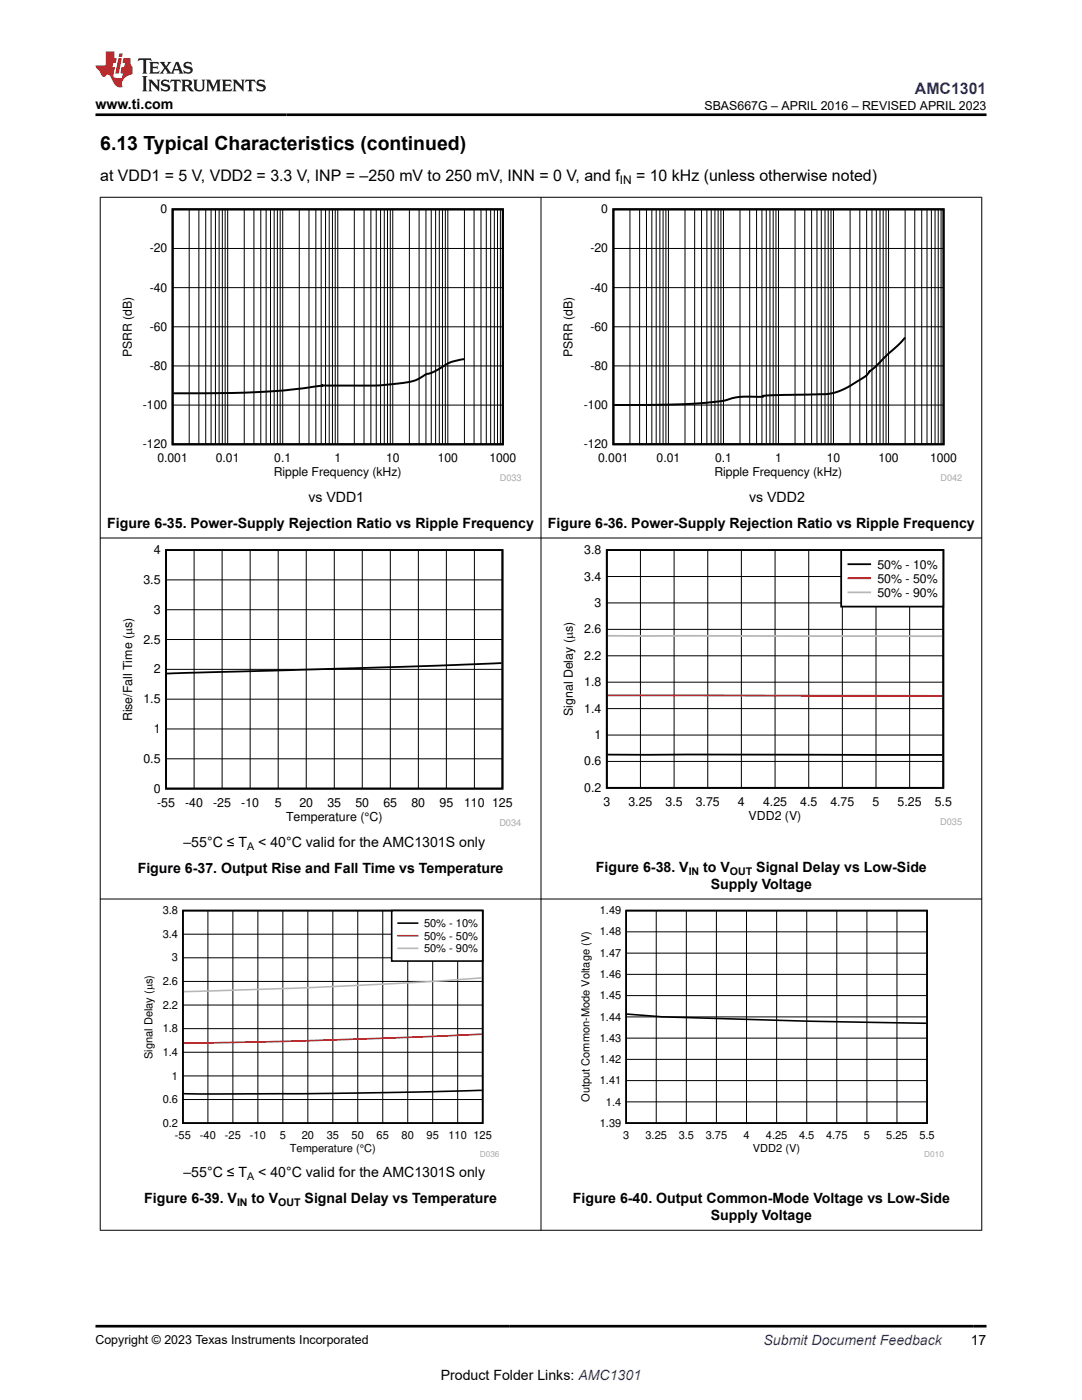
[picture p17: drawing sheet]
<svg xmlns="http://www.w3.org/2000/svg" width="216mm" height="279mm" viewBox="0 0 216 279" stroke-linecap="round" stroke-linejoin="round" font-family="sans-serif">
<defs><g id="words">
<text font-size="3.9" x="20" y="29.9">6.13 Typical Characteristics (continued)</text>
<text font-size="3.2" fill="#00f" x="182.6" y="18.7">AMC1301</text>
<g font-size="3.2">
<text x="20" y="36.1">at VDD1 = 5 V, VDD2 = 3.3 V, INP = –250 mV to 250 mV, INN = 0 V, and f</text>
<text x="126.9" y="36.1">= 10 kHz (unless otherwise noted)</text>
</g>
<g font-size="2.8">
<text x="19" y="21.8">www.ti.com</text>
<text x="61.5" y="100.1">vs VDD1</text>
<text x="149.5" y="100.1">vs VDD2</text>
<text x="21.4" y="105.4">Figure 6-35. Power-Supply Rejection Ratio vs Ripple Frequency</text>
<text x="109.3" y="105.4">Figure 6-36. Power-Supply Rejection Ratio vs Ripple Frequency</text>
<text x="36.6" y="169">–55°C ≤ T</text>
<text x="51.5" y="169">&lt; 40°C valid for the AMC1301S only</text>
<text x="27.5" y="174.2">Figure 6-37. Output Rise and Fall Time vs Temperature</text>
<text x="118.9" y="174">Figure 6-38. V</text>
<text x="140.3" y="174">to V</text>
<text x="141.8" y="177.4">Supply Voltage</text>
<text x="150.9" y="174">Signal Delay vs Low-Side</text>
<text x="36.6" y="234.9">–55°C ≤ T</text>
<text x="51.5" y="234.9">&lt; 40°C valid for the AMC1301S only</text>
<text x="28.8" y="240.1">Figure 6-39. V</text>
<text x="50.2" y="240.1">to V</text>
<text x="60.8" y="240.1">Signal Delay vs Temperature</text>
<text x="114.3" y="240.1">Figure 6-40. Output Common-Mode Voltage vs Low-Side</text>
<text x="141.8" y="243.5">Supply Voltage</text>
<text x="193.7" y="268.5">17</text>
<text x="87.9" y="275.3">Product Folder Links: AMC1301</text>
</g>
<text font-size="2.8" fill="#00f" x="152.4" y="268.5">Submit Document Feedback</text>
<g font-size="2.5">
<text x="140.6" y="21.9">SBAS667G – APRIL 2016 – REVISED APRIL 2023</text>
<text x="30.7" y="110.6">4</text>
<text x="116.6" y="110.6">3.8</text>
<text x="175.1" y="113.5">50% - 10%</text>
<text x="28.6" y="116.5">3.5</text>
<text x="116.6" y="115.9">3.4</text>
<text x="175.1" y="116.3">50% - 50%</text>
<text x="175.1" y="119.1">50% - 90%</text>
<text x="30.7" y="122.5">3</text>
<text x="118.6" y="121.1">3</text>
<text x="28.6" y="128.4">2.5</text>
<text x="116.6" y="131.7">2.2</text>
<text x="116.6" y="126.4">2.6</text>
<text x="30.7" y="134.4">2</text>
<text x="116.6" y="136.9">1.8</text>
<text x="26.3" y="144" transform="rotate(-90 26.3 144)">Rise/Fall Time (Ps)</text>
<text x="28.6" y="140.3">1.5</text>
<text x="114.3" y="142.9" transform="rotate(-90 114.3 142.9)">Signal Delay (Ps)</text>
<text x="116.6" y="142.2">1.4</text>
<text x="30.7" y="146.3">1</text>
<text x="118.6" y="147.5">1</text>
<text x="28.6" y="152.2">0.5</text>
<text x="116.6" y="152.8">0.6</text>
<text x="30.7" y="158.2">0</text>
<text x="31.3" y="161">-55</text>
<text x="36.9" y="161">-40</text>
<text x="42.5" y="161">-25</text>
<text x="48.1" y="161">-10</text>
<text x="54.8" y="161">5</text>
<text x="59.7" y="161">20</text>
<text x="65.3" y="161">35</text>
<text x="70.9" y="161">50</text>
<text x="76.5" y="161">65</text>
<text x="82.1" y="161">80</text>
<text x="87.7" y="161">95</text>
<text x="92.6" y="161">110 125</text>
<text x="116.6" y="158">0.2</text>
<text x="120.4" y="160.8">3</text>
<text x="125.4" y="160.8">3.25</text>
<text x="132.8" y="160.8">3.5</text>
<text x="138.8" y="160.8">3.75</text>
<text x="147.3" y="160.8">4</text>
<text x="152.3" y="160.8">4.25</text>
<text x="159.7" y="160.8">4.5</text>
<text x="165.7" y="160.8">4.75</text>
<text x="174.1" y="160.8">5</text>
<text x="179.1" y="160.8">5.25</text>
<text x="186.5" y="160.8">5.5</text>
<text x="57.1" y="163.8">Temperature (°C)</text>
<text x="149.4" y="163.7">VDD2 (V)</text>
<text x="19" y="268.2">Copyright © 2023 Texas Instruments Incorporated</text>
</g>
<g font-size="2.4">
<text x="123.7" y="36.7">IN</text>
<text x="32" y="42.6">0</text>
<text x="120" y="42.6">0</text>
<text x="29.9" y="50.4">-20</text>
<text x="117.8" y="50.4">-20</text>
<text x="29.9" y="58.2">-40</text>
<text x="117.8" y="58.2">-40</text>
<text x="26.3" y="71.2" transform="rotate(-90 26.3 71.2)">PSRR (dB)</text>
<text x="29.9" y="66">-60</text>
<text x="114.3" y="71.2" transform="rotate(-90 114.3 71.2)">PSRR (dB)</text>
<text x="117.8" y="66">-60</text>
<text x="29.9" y="73.8">-80</text>
<text x="117.8" y="73.8">-80</text>
<text x="28.5" y="81.6">-100</text>
<text x="116.5" y="81.6">-100</text>
<text x="28.5" y="89.5">-120</text>
<text x="116.5" y="89.5">-120</text>
<text x="31.4" y="92.2">0.001</text>
<text x="43.1" y="92.2">0.01</text>
<text x="54.6" y="95">Ripple Frequency (kHz)</text>
<text x="54.7" y="92.2">0.1</text>
<text x="66.7" y="92.2">1</text>
<text x="77" y="92.2">10</text>
<text x="87.3" y="92.2">100</text>
<text x="97.7" y="92.2">1000</text>
<text x="119.4" y="92.2">0.001</text>
<text x="131" y="92.2">0.01</text>
<text x="142.6" y="95">Ripple Frequency (kHz)</text>
<text x="142.7" y="92.2">0.1</text>
<text x="154.7" y="92.2">1</text>
<text x="165" y="92.2">10</text>
<text x="175.3" y="92.2">100</text>
<text x="185.6" y="92.2">1000</text>
</g>
<g font-size="2.2">
<text x="32.5" y="182.4">3.8</text>
<text x="84.6" y="185">50% - 10%</text>
<text x="119.7" y="182.5">1.49</text>
<text x="32.5" y="187.2">3.4</text>
<text x="34.3" y="191.9">3</text>
<text x="84.6" y="187.5">50% - 50%</text>
<text x="84.6" y="190">50% - 90%</text>
<text x="119.7" y="190.9">1.47</text>
<text x="119.7" y="186.7">1.48</text>
<text x="32.5" y="196.6">2.6</text>
<text x="119.7" y="195.2">1.46</text>
<text x="32.5" y="201.3">2.2</text>
<text x="119.7" y="203.7">1.44</text>
<text x="119.7" y="199.4">1.45</text>
<text x="32.5" y="206">1.8</text>
<text x="119.7" y="207.9">1.43</text>
<text x="30.4" y="211.3" transform="rotate(-90 30.4 211.3)">Signal Delay (Ps)</text>
<text x="32.5" y="210.7">1.4</text>
<text x="34.3" y="215.4">1</text>
<text x="119.7" y="212.1">1.42</text>
<text x="32.5" y="220.2">0.6</text>
<text x="117.7" y="219.9" transform="rotate(-90 117.7 219.9)">Output Common-Mode Voltage (V)</text>
<text x="119.7" y="216.4">1.41</text>
<text x="120.9" y="220.6">1.4</text>
<text x="32.5" y="224.9">0.2</text>
<text x="34.9" y="227.4">-55</text>
<text x="39.9" y="227.4">-40</text>
<text x="44.9" y="227.4">-25</text>
<text x="49.9" y="227.4">-10</text>
<text x="55.8" y="227.4">5</text>
<text x="60.2" y="227.4">20</text>
<text x="65.2" y="227.4">35</text>
<text x="70.2" y="227.4">50</text>
<text x="75.2" y="227.4">65</text>
<text x="80.1" y="227.4">80</text>
<text x="85.1" y="227.4">95</text>
<text x="89.5" y="227.4">110 125</text>
<text x="119.7" y="224.9">1.39</text>
<text x="124.3" y="227.4">3</text>
<text x="128.8" y="227.4">3.25</text>
<text x="135.4" y="227.4">3.5</text>
<text x="140.8" y="227.4">3.75</text>
<text x="148.4" y="227.4">4</text>
<text x="152.8" y="227.4">4.25</text>
<text x="159.4" y="227.4">4.5</text>
<text x="164.8" y="227.4">4.75</text>
<text x="172.4" y="227.4">5</text>
<text x="176.8" y="227.4">5.25</text>
<text x="183.5" y="227.4">5.5</text>
<text x="57.8" y="229.9">Temperature (°C)</text>
<text x="150.2" y="229.9">VDD2 (V)</text>
</g>
<g font-size="2.1">
<text x="49.3" y="169.6">A</text>
<text x="137.4" y="174.6">IN</text>
<text x="145.7" y="174.6">OUT</text>
<text x="49.3" y="235.5">A</text>
<text x="47.3" y="240.7">IN</text>
<text x="55.5" y="240.7">OUT</text>
</g>
<text font-size="1.9" fill="#a8a8a8" x="99.6" y="164.9">D034</text>
<g font-size="1.8" fill="#a8a8a8">
<text x="99.7" y="96.1">D033</text>
<text x="187.7" y="96.1">D042</text>
<text x="187.6" y="164.7">D035</text>
</g>
<text font-size="1.7" fill="#a8a8a8" x="95.8" y="230.8">D036</text>
<text font-size="1.6" fill="#a8a8a8" x="184.4" y="230.9">D010</text>
</g></defs>
<path d="M34.4 41.8h65.9v46.9h-65.9zM92.7 71.7l-.9 .1a9 9 0 0 0-4.3 1.9l-1.1 .6a5.8 5.8 0 0 0-2.8 1.3 24.6 24.6 0 0 1-7.3 1.3h-12h.1l-8 1-7.1 .4-14.7 .2" fill="none" stroke="#000" stroke-width=".39"/>
<g fill="none" stroke="#000" stroke-width=".2">
<path d="M34.4 57.4h66M34.4 49.6h66M37.8 41.8v46.9M39.7 41.8v46.9M41.1 41.8v46.9M42.1 41.8v46.9M43 41.8v46.9M43.7 41.8v46.9M44.4 41.8v46.9M44.9 41.8v46.9M45.4 41.8v46.9M48.7 41.8v46.9"/>
<path d="M50.7 41.8v46.9M52 41.8v46.9M53.1 41.8v46.9M54 41.8v46.9M54.7 41.8v46.9M55.3 41.8v46.9M55.9 41.8v46.9M56.4 41.8v46.9M59.7 41.8v46.9M61.7 41.8v46.9M63 41.8v46.9M64.1 41.8v46.9"/>
<path d="M65 41.8v46.9M65.7 41.8v46.9M66.3 41.8v46.9M66.9 41.8v46.9M67.4 41.8v46.9M70.7 41.8v46.9M72.6 41.8v46.9M74 41.8v46.9M75.1 41.8v46.9M75.9 41.8v46.9M76.7 41.8v46.9M77.3 41.8v46.9"/>
<path d="M77.9 41.8v46.9M78.4 41.8v46.9M81.7 41.8v46.9M83.6 41.8v46.9M85 41.8v46.9M86.1 41.8v46.9M86.9 41.8v46.9M87.7 41.8v46.9M88.3 41.8v46.9M88.9 41.8v46.9M89.4 41.8v46.9M92.7 41.8v46.9"/>
<path d="M94.6 41.8v46.9M96 41.8v46.9M97 41.8v46.9M97.9 41.8v46.9M98.6 41.8v46.9M99.3 41.8v46.9M99.8 41.8v46.9M34.4 73h66M34.4 65.2h66M34.4 80.8h66"/>
</g>
<path d="M111.9 40.8h80.1v55.3h-80.1z" fill-rule="evenodd" fill="#fff"/>
<path d="M122.4 41.8h65.9v46.9h-65.9zM180.6 67.4l-1.3 1.4-4.4 4.2-1.4 1.1-.6 .9-.8 .5a19.4 19.4 0 0 1-6.7 3.1l-11.1 .3-1.9 .1h-.2l.1 .2a24.5 24.5 0 0 0-6.8 .5l-1.5 .3-2.5 .3a112.8 112.8 0 0 1-11.8 .5h-7.1" fill="none" stroke="#000" stroke-width=".39"/>
<g fill="none" stroke="#000" stroke-width=".2">
<path d="M122.4 57.4h65.9M122.4 49.6h65.9M125.7 41.8v46.9M127.6 41.8v46.9M129 41.8v46.9M130.1 41.8v46.9M130.9 41.8v46.9M131.7 41.8v46.9M132.3 41.8v46.9M132.9 41.8v46.9M133.4 41.8v46.9M136.7 41.8v46.9"/>
<path d="M138.6 41.8v46.9M140 41.8v46.9M141 41.8v46.9M141.9 41.8v46.9M142.7 41.8v46.9M143.3 41.8v46.9M143.8 41.8v46.9M144.4 41.8v46.9M147.7 41.8v46.9M149.6 41.8v46.9M151 41.8v46.9M152 41.8v46.9"/>
<path d="M152.9 41.8v46.9M153.6 41.8v46.9M154.3 41.8v46.9M154.8 41.8v46.9M155.3 41.8v46.9M158.6 41.8v46.9M160.6 41.8v46.9M161.9 41.8v46.9M163 41.8v46.9M163.9 41.8v46.9M164.6 41.8v46.9M165.3 41.8v46.9"/>
<path d="M165.8 41.8v46.9M166.3 41.8v46.9M169.6 41.8v46.9M171.6 41.8v46.9M172.9 41.8v46.9M174 41.8v46.9M174.9 41.8v46.9M175.6 41.8v46.9M176.2 41.8v46.9M176.8 41.8v46.9M177.3 41.8v46.9M180.6 41.8v46.9"/>
<path d="M182.5 41.8v46.9M183.9 41.8v46.9M185 41.8v46.9M185.8 41.8v46.9M186.6 41.8v46.9M187.2 41.8v46.9M187.8 41.8v46.9M122.4 73h65.9M122.4 65.2h65.9M122.4 80.8h65.9"/>
</g>
<path d="M24 108.8h80v56.2h-80z" fill-rule="evenodd" fill="#fff"/>
<path d="M33.1 109.8h67.2v47.6h-67.2zM100.1 132.3l-19 .7-47.8 1.4" fill="none" stroke="#000" stroke-width=".36"/>
<g fill="none" stroke="#000" stroke-width=".2">
<path d="M33.1 115.7h67.2M38.7 109.8v47.6M44.3 109.8v47.6M49.9 109.8v47.6M55.5 109.8v47.6M61.1 109.8v47.6M66.7 109.8v47.6M72.3 109.8v47.6M77.9 109.8v47.6M83.5 109.8v47.6M89.1 109.8v47.6M94.7 109.8v47.6"/>
<path d="M33.1 139.5h67.2M33.1 133.6h67.2M33.1 127.6h67.2M33.1 121.7h67.2M33.1 151.4h67.2M33.1 145.5h67.2"/>
</g>
<path d="M111.9 108.8h80.1v56h-80.1z" fill-rule="evenodd" fill="#fff"/>
<path d="M121.1 109.8h67.1v47.4h-67.1zM121.2 150.6l66.8 .1" fill="none" stroke="#000" stroke-width=".36"/>
<g fill="none" stroke="#000" stroke-width=".2">
<path d="M121.1 115.1h67.1M127.8 109.8v47.4M134.5 109.8v47.4M141.2 109.8v47.4M147.9 109.8v47.4M154.7 109.8v47.4M161.4 109.8v47.4M168.1 109.8v47.4M174.8 109.8v47.4M181.5 109.8v47.4M121.1 136.1h67.1M121.1 130.9h67.1"/>
<path d="M121.1 125.6h67.1M121.1 120.3h67.1M121.1 152h67.1M121.1 146.7h67.1M121.1 141.4h67.1"/>
</g>
<path d="M121.2 138.8l66.8 .1" fill="none" stroke="#f00" stroke-width=".36"/>
<path d="M121.2 126.9l66.8 .1" fill="none" stroke="#b8b8b8" stroke-width=".36"/>
<path d="M167.8 109.8h20.4v11.3h-20.4z" fill-rule="evenodd" fill="#fff"/>
<path d="M167.8 109.8h20.4v11.3h-20.4zM169.3 112.6h4.3" fill="none" stroke="#000" stroke-width=".36"/>
<path d="M169.3 115.4h4.3" fill="none" stroke="#f00" stroke-width=".36"/>
<path d="M169.3 118.2h4.3" fill="none" stroke="#b8b8b8" stroke-width=".36"/>
<path d="M28.3 180.8h71.4v50.1h-71.4z" fill-rule="evenodd" fill="#fff"/>
<path d="M36.5 181.7h59.8v42.4h-59.8zM96.2 217.6l-35.4 .7h-24.2" fill="none" stroke="#000" stroke-width=".32"/>
<g fill="none" stroke="#000" stroke-width=".2">
<path d="M36.5 195.9h59.8M36.5 191.1h59.8M36.5 186.4h59.8M41.5 181.7v42.4M46.5 181.7v42.4M51.5 181.7v42.4M56.4 181.7v42.4M61.4 181.7v42.4M66.4 181.7v42.4M71.4 181.7v42.4M76.4 181.7v42.4M81.4 181.7v42.4"/>
<path d="M86.3 181.7v42.4M91.3 181.7v42.4M36.5 219.4h59.8M36.5 214.7h59.8M36.5 210h59.8M36.5 205.3h59.8M36.5 200.6h59.8"/>
</g>
<path d="M96.2 206.4l-37.7 1.4-21.9 .4" fill="none" stroke="#f00" stroke-width=".32"/>
<path d="M96.2 195.2l-11.5 .8-20.1 1-28 .9" fill="none" stroke="#b8b8b8" stroke-width=".32"/>
<path d="M78.2 181.7h18.1v10.1h-18.1z" fill-rule="evenodd" fill="#fff"/>
<path d="M78.2 181.7h18.1v10.1h-18.1zM79.4 184.2h3.9" fill="none" stroke="#000" stroke-width=".32"/>
<path d="M79.4 186.7h3.9" fill="none" stroke="#f00" stroke-width=".32"/>
<path d="M79.4 189.3h3.9" fill="none" stroke="#b8b8b8" stroke-width=".32"/>
<path d="M115.5 180.8h72.9v50.1h-72.9z" fill-rule="evenodd" fill="#fff"/>
<path d="M124.9 181.7h60.1v42.4h-60.1zM125.1 202.4l7.1 .5a2159.4 2159.4 0 0 0 52.6 1.3" fill="none" stroke="#000" stroke-width=".32"/>
<g fill="none" stroke="#000" stroke-width=".2">
<path d="M19.9 39.4h176.1M20 39.3v206.3M107.9 39.3v206.3M195.9 39.3v206.3M19.9 107.4h176.1M19.9 179.4h176.1M124.9 198.7h60.1M124.9 194.5h60.1M124.9 190.2h60.1M124.9 186h60.1M130.9 181.7v42.5M137 181.7v42.5"/>
<path d="M143 181.7v42.5M149 181.7v42.5M155 181.7v42.5M161 181.7v42.5M167 181.7v42.5M173 181.7v42.5M179 181.7v42.5M124.9 219.9h60.1M124.9 215.7h60.1M124.9 211.4h60.1M124.9 207.2h60.1M124.9 202.9h60.1"/>
<path d="M19.9 245.5h176.1"/>
</g>
<path d="M27.7 11.6l-.2 .6 .5-.2h.6v.1v2.2l-.2 .4h1l-.2-.4v-2.2v-.1h.5l.5 .2-.1-.6zM29.8 12.4l.2 .3v1.6l-.2 .4h1.9l.1-.6a1.08 1.08 0 0 1-1.3 .2v-.7h.6l.4 .2v-.7l-.4 .2h-.6v-.5l.2-.2a1 1 0 0 1 1 .3l-.1-.5zM31.8 12.4l1 1.1-1 1.2h.9l-.2-.2 .4-.8 .5 .8-.2 .2h1.6l-.2-.2 .1-.5h1l.1 .5-.1 .2h.9l-.2-.4-.8-1.9h-.5l-1 2.1-.8-1.1 .9-1h-.8l.2 .2-.5 .6-.3-.6 .1-.2zM35.2 12.8l.4 1h-.8zM36.8 12.5a.65 .65 0 0 0-.2 .7 .65 .65 0 0 0 .6 .5l.7 .1 .1 .3a.79 .79 0 0 1-.7 .4 .79 .79 0 0 1-.7-.5l.1 .7 .2-.1a.93 .93 0 0 0 1.1 0 .93 .93 0 0 0 .4-.9 1.46 1.46 0 0 0-1.2-.6l-.1-.3a1.09 1.09 0 0 1 1.2 .2l-.2-.6-.1 .1-.6-.2zM28.4 15.2l.2 .4v2.2l-.2 .4h1l-.2-.4v-2.2l.2-.4zM29.6 15.9l.2 .4v1.5l-.2 .4h.8l-.3-.4v-1.3l1.7 1.8v-2l.2-.4h-.8l.2 .2 .1 1.1-1.2-1.3zM32.3 16a.65 .65 0 0 0-.2 .8 .65 .65 0 0 0 .7 .4l.6 .2 .1 .2a.79 .79 0 0 1-.7 .4 .79 .79 0 0 1-.7-.5l.1 .7 .2-.1a.93 .93 0 0 0 1.1 .1 .93 .93 0 0 0 .4-1 1.46 1.46 0 0 0-1.2-.5l-.1-.4a1.09 1.09 0 0 1 1.2 .2l-.2-.6-.1 .1-.6-.1zM34.1 15.9l-.1 .6a.63 .63 0 0 1 .7-.3l.1 1.6-.3 .4h1l-.2-.4v-1.6a.66 .66 0 0 1 .8 .3l-.1-.6zM36.2 15.9l.2 .4v1.5l-.2 .4h.9l-.2-.2v-.7h.5l.1 .2a.79 .79 0 0 0 1.2 .6l-1-.9a.61 .61 0 0 0 .6-.6 .61 .61 0 0 0-.5-.7zM36.9 16.2h.2a.47 .47 0 0 1 .5 .1 .47 .47 0 0 1 .1 .5l-.2 .1-.6 .1zM38.5 15.9l.2 .2a2.27 2.27 0 0 0 .4 2 1.04 1.04 0 0 0 1.7-.7v-1.3l.2-.2h-.8l.2 .4v1.1a.6 .6 0 0 1-.6 .6 .6 .6 0 0 1-.6-.6v-1.1l.3-.4zM41.1 15.9l.2 .4v1.5l-.2 .4h.7l-.2-.4v-1.4l.9 1.9 .8-1.9v1.4l-.2 .4h1l-.3-.4v-1.5l.3-.4h-.8l-.7 1.5-.7-1.5zM44.3 15.9l.2 .4v1.5l-.2 .4h1.9l.1-.6a1.09 1.09 0 0 1-1.3 .2v-.7h.6l.4 .2v-.6l-.4 .2h-.6v-.6l.2-.1a1.01 1.01 0 0 1 1 .3l-.1-.6zM46.4 15.9l.3 .4v1.5l-.3 .4h.8l-.2-.4v-1.3l1.6 1.8v-2l.2-.4h-.7l.2 .2v1.1l-1.2-1.3zM49 15.9l-.1 .6a.63 .63 0 0 1 .8-.3v1.6l-.3 .4h1l-.2-.4v-1.6a.66 .66 0 0 1 .8 .3l-.1-.6zM51.4 16a.65 .65 0 0 0-.2 .8 .65 .65 0 0 0 .6 .4l.6 .2 .2 .2a.79 .79 0 0 1-.8 .4 .79 .79 0 0 1-.6-.5l.1 .7 .2-.1a.93 .93 0 0 0 1 .1 .93 .93 0 0 0 .5-1 1.46 1.46 0 0 0-1.3-.5l-.1-.4a1.09 1.09 0 0 1 1.3 .2l-.2-.6-.2 .1-.5-.1z" fill="#231f20"/>
<path d="M21.1 10.3v2.7h-2.1l.1 .4 .9 1a.95 .95 0 0 0 .9 .9 .59 .59 0 0 1 .6-.4 .59 .59 0 0 1 .5 .3l.4 .8a1.59 1.59 0 0 0 2.1 1.4 1.61 1.61 0 0 1 1-2.3l1-.3-.1-1.5a1.59 1.59 0 0 1-.4-1.7h-1.4l-.2 .9h.5l-.1 .9h-.5l-.2 .9v.3l.4 .1-.2 .9h-.6a.73 .73 0 0 1-1.1-.7l.3-1.5h-.5l.2-.9h.5l.2-.9h-.5v-1.3zM23.6 11.6l-.6 3.1h.7l.6-3.1zM23.8 10.7l-.1 .6h.7l.1-.6z" fill="#ed1c24"/>
<path d="M19 22.9h177.8M19 264.7h177.8" fill="none" stroke="#000" stroke-width=".53"/>
<use href="#words"/>
</svg>
